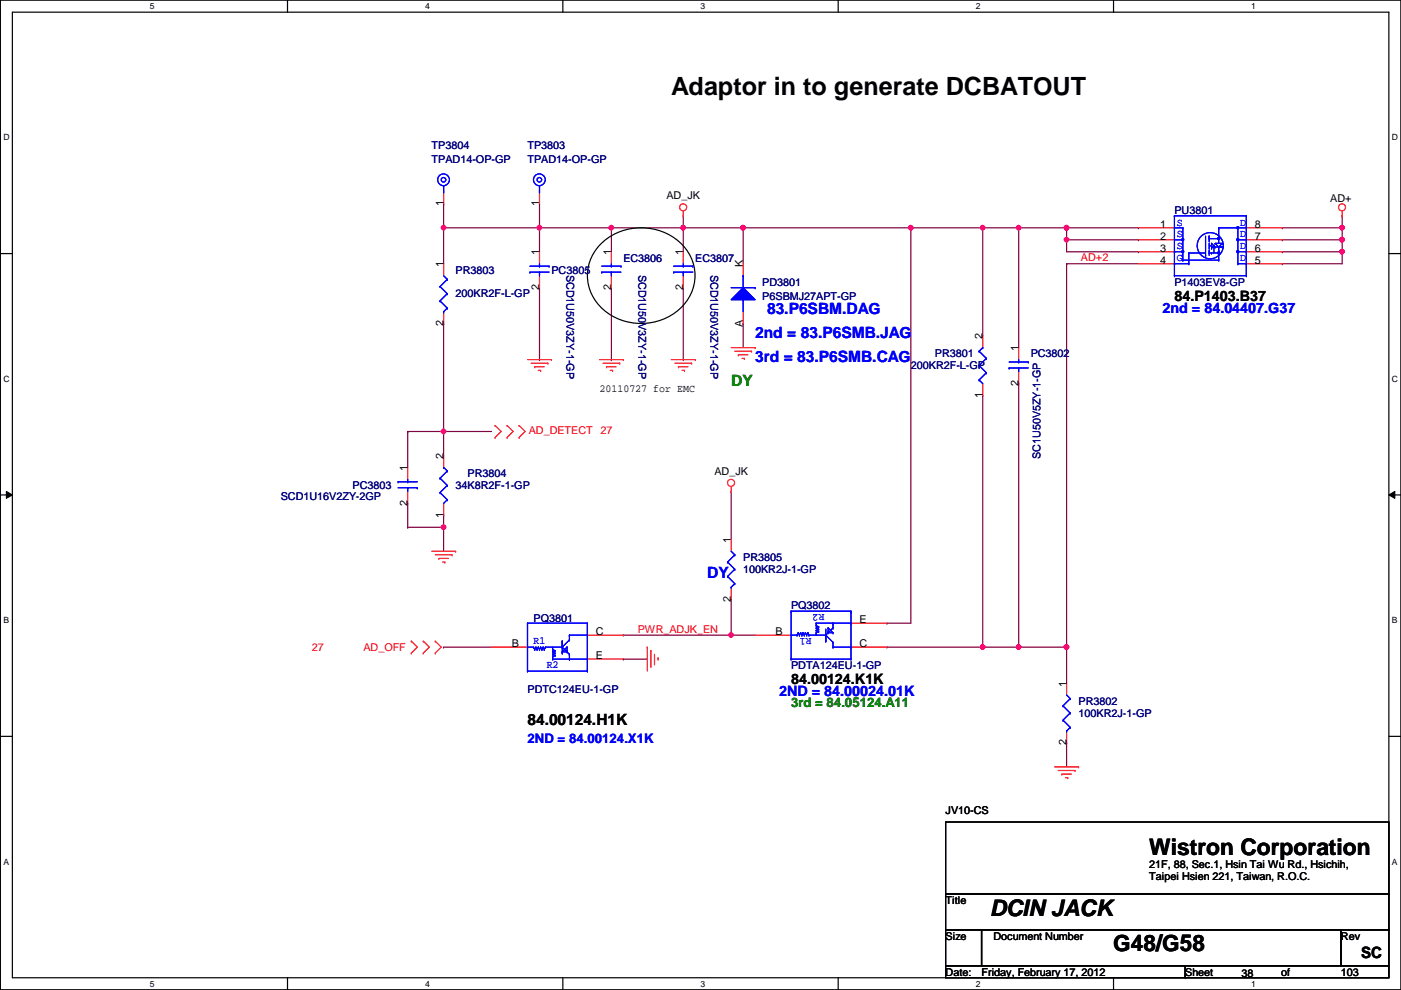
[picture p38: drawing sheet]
<svg xmlns="http://www.w3.org/2000/svg" width="297mm" height="210mm" viewBox="0 0 297 210" stroke-linecap="round" stroke-linejoin="round" font-family="sans-serif">
<defs><g id="words">
<text font-size="5.3" x="142.3" y="20.2">Adaptor in to generate DCBATOUT</text>
<g font-size="4.8">
<text x="243.7" y="181.3">Wistron Corporation</text>
<text x="209.9" y="194.2">DCIN JACK</text>
<text x="236" y="201.6">G48/G58</text>
</g>
<g font-size="3.3" fill="#00f">
<text x="160.1" y="71.7">2nd = 83.P6SMB.JAG</text>
<text x="162.6" y="66.6">83.P6SBM.DAG</text>
<text x="160.1" y="76.8">3rd = 83.P6SMB.CAG</text>
<text x="149.9" y="122.5">DY</text>
</g>
<text font-size="3.3" fill="#008000" x="155" y="81.9">DY</text>
<g font-size="3.3">
<text x="111.8" y="153.8">84.00124.H1K</text>
<text x="288.6" y="203">SC</text>
</g>
<g font-size="3">
<text x="249" y="63.8">84.P1403.B37</text>
<text x="167.7" y="145.1">84.00124.K1K</text>
</g>
<g font-size="3" fill="#00f">
<text x="246.5" y="66.4">2nd = 84.04407.G37</text>
<text x="165.2" y="147.7">2ND = 84.00024.01K</text>
</g>
<text font-size="2.8" fill="#008000" x="167.7" y="150">3rd = 84.05124.A11</text>
<text font-size="2.8" fill="#00f" x="111.8" y="157.6">2ND = 84.00124.X1K</text>
<g font-size="2.3" fill="#000080">
<text x="91.5" y="31.6">TP3804</text>
<text x="91.5" y="34.6">TPAD14-OP-GP</text>
<text x="111.8" y="31.6">TP3803</text>
<text x="111.8" y="34.6">TPAD14-OP-GP</text>
<text x="249" y="45.3">PU3801</text>
<text x="96.6" y="58">PR3803</text>
<text x="116.9" y="58">PC3805</text>
<text x="120.1" y="58.2" transform="rotate(90 120.1 58.2)">SCD1U50V3ZY-1-GP</text>
<text x="132.2" y="55.5">EC3806</text>
<text x="135.4" y="58.2" transform="rotate(90 135.4 58.2)">SCD1U50V3ZY-1-GP</text>
<text x="147.4" y="55.5">EC3807</text>
<text x="150.6" y="58.2" transform="rotate(90 150.6 58.2)">SCD1U50V3ZY-1-GP</text>
<text x="96.6" y="63.1">200KR2F-L-GP</text>
<text x="161.6" y="60.5">PD3801</text>
<text x="161.6" y="63.6">P6SBMJ27APT-GP</text>
<text x="249" y="60.5">P1403EV8-GP</text>
<text x="198.2" y="75.8">PR3801</text>
<text x="218.5" y="75.8">PC3802</text>
<text x="193.1" y="78.3">200KR2F-L-GP</text>
<text x="99.1" y="101.2">PR3804</text>
<text x="220.6" y="97.3" transform="rotate(-90 220.6 97.3)">SC1U50V5ZY-1-GP</text>
<text x="59.5" y="106">SCD1U16V2ZY-2GP</text>
<text x="74.8" y="103.7">PC3803</text>
<text x="96.6" y="103.7">34K8R2F-1-GP</text>
<text x="157.6" y="119">PR3805</text>
<text x="157.6" y="121.5">100KR2J-1-GP</text>
<text x="113.1" y="131.9">PQ3801</text>
<text x="167.7" y="129.1">PQ3802</text>
<text x="167.7" y="141.8">PDTA124EU-1-GP</text>
<text x="111.8" y="146.9">PDTC124EU-1-GP</text>
<text x="228.7" y="149.4">PR3802</text>
<text x="228.7" y="152">100KR2J-1-GP</text>
</g>
<g font-size="2.3">
<text x="94" y="43.7" transform="rotate(-90 94 43.7)">1</text>
<text x="114.3" y="43.7" transform="rotate(-90 114.3 43.7)">1</text>
<text x="141.3" y="42.2">AD_JK</text>
<text x="282" y="42.8">AD+</text>
<text x="246" y="48.3">1</text>
<text x="246" y="50.8">2</text>
<text x="246" y="53.3">3</text>
<text x="266" y="53.3">6</text>
<text x="266" y="50.8">7</text>
<text x="266" y="48.3">8</text>
<text x="94" y="56.7" transform="rotate(-90 94 56.7)">1</text>
<text x="114.3" y="54.1" transform="rotate(-90 114.3 54.1)">1</text>
<text x="129.6" y="54.1" transform="rotate(-90 129.6 54.1)">1</text>
<text x="144.8" y="54.1" transform="rotate(-90 144.8 54.1)">1</text>
<text x="157.5" y="56.7" transform="rotate(-90 157.5 56.7)">K</text>
<text x="246" y="55.9">4</text>
<text x="266" y="55.9">5</text>
<text x="114.3" y="61.5" transform="rotate(-90 114.3 61.5)">2</text>
<text x="129.6" y="61.5" transform="rotate(-90 129.6 61.5)">2</text>
<text x="144.8" y="61.5" transform="rotate(-90 144.8 61.5)">2</text>
<text x="94" y="69.1" transform="rotate(-90 94 69.1)">2</text>
<text x="157.5" y="69.4" transform="rotate(-90 157.5 69.4)">A</text>
<text x="208.3" y="71.9" transform="rotate(-90 208.3 71.9)">2</text>
<text x="215.9" y="74.5" transform="rotate(-90 215.9 74.5)">1</text>
<text x="127.1" y="83.2">20110727 for EMC</text>
<text x="215.9" y="81.8" transform="rotate(-90 215.9 81.8)">2</text>
<text x="208.3" y="84.4" transform="rotate(-90 208.3 84.4)">1</text>
<text x="86.4" y="99.9" transform="rotate(-90 86.4 99.9)">1</text>
<text x="94" y="97.3" transform="rotate(-90 94 97.3)">2</text>
<text x="151.5" y="100.7">AD_JK</text>
<text x="86.4" y="107.2" transform="rotate(-90 86.4 107.2)">2</text>
<text x="94" y="109.8" transform="rotate(-90 94 109.8)">1</text>
<text x="155" y="115.1" transform="rotate(-90 155 115.1)">1</text>
<text x="155" y="127.6" transform="rotate(-90 155 127.6)">2</text>
<text x="108.5" y="137.2">B</text>
<text x="126.3" y="134.6">C</text>
<text x="164.4" y="134.6">B</text>
<text x="182.2" y="132.1">E</text>
<text x="182.2" y="137.2">C</text>
<text x="126.3" y="139.7">E</text>
<text x="226.1" y="145.6" transform="rotate(-90 226.1 145.6)">1</text>
<text x="226.1" y="158" transform="rotate(-90 226.1 158)">2</text>
<text x="200.5" y="172.6">JV10-CS</text>
<text x="243.7" y="184">21F, 88, Sec.1, Hsin Tai Wu Rd., Hsichih,</text>
<text x="200.5" y="191.6">Title</text>
<text x="243.7" y="186.6">Taipei Hsien 221, Taiwan, R.O.C.</text>
<text x="200.5" y="199.2">Size</text>
<text x="210.6" y="199.2">Document Number</text>
<text x="284.3" y="199.2">Rev</text>
<text x="200.5" y="206.8">Date:</text>
<text x="208.1" y="206.8">Friday, February 17, 2012</text>
<text x="251.3" y="206.8">Sheet</text>
<text x="263.2" y="207.1">38</text>
<text x="271.6" y="206.8">of</text>
<text x="284.3" y="206.8">103</text>
</g>
<g font-size="2.3" fill="#00f">
<text x="249.5" y="47.9">S</text>
<text x="263" y="47.9">D</text>
<text x="249.5" y="50.2">S</text>
<text x="249.5" y="52.7">S</text>
<text x="263" y="52.7">D</text>
<text x="263" y="50.2">D</text>
<text x="249.5" y="55.2">G</text>
<text x="263" y="55.2">D</text>
<text x="174.8" y="130.2" transform="rotate(180 174.8 130.2)">R2</text>
<text x="113.1" y="136.5">R1</text>
<text x="172" y="135.3" transform="rotate(180 172 135.3)">R1</text>
<text x="115.9" y="141.6">R2</text>
</g>
<g font-size="2.3" fill="#f00">
<text x="229.2" y="55.4">AD+2</text>
<text x="112.1" y="92">AD_DETECT</text>
<text x="127.3" y="92">27</text>
<text x="135.2" y="134.2">PWR_ADJK_EN</text>
<text x="66.1" y="138">27</text>
<text x="77" y="138">AD_OFF</text>
</g>
<g font-size="1.8">
<text x="31.8" y="1.9">5</text>
<text x="90.1" y="1.9">4</text>
<text x="148.5" y="1.9">3</text>
<text x="206.9" y="1.9">2</text>
<text x="265.3" y="1.9">1</text>
<text x=".7" y="29.8">D</text>
<text x="295.1" y="29.8">D</text>
<text x=".7" y="80.9">C</text>
<text x="295.1" y="80.9">C</text>
<text x=".7" y="132.1">B</text>
<text x="295.1" y="132.1">B</text>
<text x=".7" y="183.3">A</text>
<text x="295.1" y="183.3">A</text>
<text x="31.8" y="209.2">5</text>
<text x="90.1" y="209.2">4</text>
<text x="148.5" y="209.2">3</text>
<text x="206.9" y="209.2">2</text>
<text x="265.3" y="209.2">1</text>
</g>
</g></defs>
<path d="M.1 0h296.9v209.8h-296.9zM2.6 2.6h291.9v204.7h-291.9z" fill="none" stroke="#000" stroke-width=".25"/>
<g fill="#fff">
<path d="M31.8 .3h1v2h-1z"/>
<path d="M31.8 207.6h1v1.9h-1z"/>
</g>
<path d="M61 0v2.6M61 207.3v2.5" fill="none" stroke="#000" stroke-width=".25"/>
<g fill="#fff">
<path d="M90.1 .3h1v2h-1z"/>
<path d="M90.1 207.6h1v1.9h-1z"/>
</g>
<path d="M119.3 0v2.6M119.3 207.3v2.5" fill="none" stroke="#000" stroke-width=".25"/>
<g fill="#fff">
<path d="M148.5 .3h1v2h-1z"/>
<path d="M148.5 207.6h1v1.9h-1z"/>
</g>
<path d="M177.7 0v2.6M177.7 207.3v2.5" fill="none" stroke="#000" stroke-width=".25"/>
<g fill="#fff">
<path d="M206.9 .3h1v2h-1z"/>
<path d="M206.9 207.6h1v1.9h-1z"/>
</g>
<path d="M236.1 0v2.6M236.1 207.3v2.5" fill="none" stroke="#000" stroke-width=".25"/>
<g fill="#fff">
<path d="M265.3 .3h.9v2h-.9z"/>
<path d="M265.3 207.6h.9v1.9h-.9z"/>
<path d="M.7 28.2h1.3v1.9h-1.3z"/>
<path d="M295.1 28.2h1.3v1.9h-1.3z"/>
<path d="M.7 79.3h1.3v2h-1.3z"/>
<path d="M295.1 79.3h1.3v2h-1.3z"/>
</g>
<path d="M.1 53.8h2.5M294.5 53.8h2.5" fill="none" stroke="#000" stroke-width=".25"/>
<g fill="#fff">
<path d="M.7 130.5h1.2v2h-1.2z"/>
<path d="M295.1 130.5h1.2v2h-1.2z"/>
</g>
<path d="M.1 104.9h2.5M294.5 104.9h2.5" fill="none" stroke="#000" stroke-width=".25"/>
<path d="M1.4 104.2l1.2 .7-1.2 .8zM294.5 104.9l1.2-.7v1.5z" fill="#000"/>
<path d="M1.4 104.2l1.2 .7-1.2 .8zM294.5 104.9l1.2-.7v1.5z" fill="none" stroke="#000" stroke-width=".21"/>
<g fill="#fff">
<path d="M.7 181.7h1.2v2h-1.2z"/>
<path d="M295.1 181.7h1.2v2h-1.2z"/>
</g>
<path d="M.1 156.1h2.5M294.5 156.1h2.5" fill="none" stroke="#000" stroke-width=".25"/>
<g fill="none" stroke="#800040" stroke-width=".25">
<path d="M144.9 48.3h.1M144.9 45.8v2.5M86.4 91.5h.1M86.4 91.5h7.7M94.1 91.5h.1M94.1 91.5v5.1M94.1 111.8h.1M94.1 111.8v5.1M132.2 134.7h.1M155 127h.1M155 127v7.7h-22.8M188 132.1h.1"/>
<path d="M188 132.1h5.1"/>
</g>
<circle cx="94" cy="111.8" r=".49" fill="#f0f"/>
<circle cx="94" cy="111.8" r=".49" fill="none" stroke="#f0f" stroke-width=".25"/>
<path d="M94.1 68.6h.1M94.1 68.6v22.9" fill="none" stroke="#800040" stroke-width=".25"/>
<circle cx="94" cy="91.5" r=".49" fill="#f0f"/>
<circle cx="94" cy="91.5" r=".49" fill="none" stroke="#f0f" stroke-width=".25"/>
<path d="M94.1 48.3h.1M94.1 48.3v7.6M86.4 91.5h.1M86.4 91.5v7.6M86.4 106.7h.1M86.4 111.8h.1M86.4 106.7v5.1M94.1 109.3h.1M94.1 109.3v2.5h-7.7" fill="none" stroke="#800040" stroke-width=".25"/>
<circle cx="94" cy="48.3" r=".49" fill="#f0f"/>
<circle cx="94" cy="48.3" r=".49" fill="none" stroke="#f0f" stroke-width=".25"/>
<g fill="none" stroke="#800040" stroke-width=".25">
<path d="M94.1 48.3h.1M94.1 48.3h20.3M114.4 48.3h.1M114.4 48.3v5.1M144.9 48.3h.1M144.9 48.3h12.7M193.1 48.3h.1M193.1 48.3h22.9M208.4 48.3h.1M155 104.2h.1M155 104.2v10.1M94.1 137.2h.1"/>
<path d="M94.1 137.2h10.1"/>
</g>
<circle cx="157.5" cy="48.3" r=".49" fill="#f0f"/>
<circle cx="157.5" cy="48.3" r=".49" fill="none" stroke="#f0f" stroke-width=".25"/>
<circle cx="144.8" cy="48.3" r=".49" fill="#f0f"/>
<circle cx="144.8" cy="48.3" r=".49" fill="none" stroke="#f0f" stroke-width=".25"/>
<path d="M157.6 48.3h.1M157.6 48.3v7.6M284.6 48.3h.1M284.6 48.3v2.5" fill="none" stroke="#800040" stroke-width=".25"/>
<circle cx="284.5" cy="50.8" r=".49" fill="#f0f"/>
<circle cx="284.5" cy="50.8" r=".49" fill="none" stroke="#f0f" stroke-width=".25"/>
<path d="M226.1 50.8h.1M226.1 50.8v2.6h15.3M226.1 50.8h15.3M241.4 53.4h.1M241.4 50.8h.1" fill="none" stroke="#800040" stroke-width=".25"/>
<circle cx="226.1" cy="50.8" r=".49" fill="#f0f"/>
<circle cx="226.1" cy="50.8" r=".49" fill="none" stroke="#f0f" stroke-width=".25"/>
<path d="M216 48.3h.1M216 48.3h10.1" fill="none" stroke="#800040" stroke-width=".25"/>
<circle cx="226.1" cy="48.3" r=".49" fill="#f0f"/>
<circle cx="226.1" cy="48.3" r=".49" fill="none" stroke="#f0f" stroke-width=".25"/>
<path d="M216 48.3h.1M216 48.3v25.4" fill="none" stroke="#800040" stroke-width=".25"/>
<circle cx="216" cy="48.3" r=".49" fill="#f0f"/>
<circle cx="216" cy="48.3" r=".49" fill="none" stroke="#f0f" stroke-width=".25"/>
<path d="M226.1 137.2h.1M226.1 137.2v7.6" fill="none" stroke="#800040" stroke-width=".25"/>
<circle cx="226.1" cy="137.2" r=".49" fill="#f0f"/>
<circle cx="226.1" cy="137.2" r=".49" fill="none" stroke="#f0f" stroke-width=".25"/>
<path d="M271.9 48.3h.1M271.9 48.3h12.7" fill="none" stroke="#800040" stroke-width=".25"/>
<circle cx="284.5" cy="48.3" r=".49" fill="#f0f"/>
<circle cx="284.5" cy="48.3" r=".49" fill="none" stroke="#f0f" stroke-width=".25"/>
<path d="M271.9 50.8h.1M271.9 55.9h.1M271.9 50.8h12.7M271.9 55.9h12.7M216 137.2h.1M216 137.2h10.1" fill="none" stroke="#800040" stroke-width=".25"/>
<circle cx="226.1" cy="137.2" r=".49" fill="#f0f"/>
<circle cx="226.1" cy="137.2" r=".49" fill="none" stroke="#f0f" stroke-width=".25"/>
<circle cx="216" cy="137.2" r=".49" fill="#f0f"/>
<circle cx="216" cy="137.2" r=".49" fill="none" stroke="#f0f" stroke-width=".25"/>
<path d="M208.4 48.3h.1M208.4 48.3v22.9M216 81.3h.1M216 81.3v55.9M188 137.2h.1M188 137.2h20.4" fill="none" stroke="#800040" stroke-width=".25"/>
<circle cx="208.3" cy="48.3" r=".49" fill="#f0f"/>
<circle cx="208.3" cy="48.3" r=".49" fill="none" stroke="#f0f" stroke-width=".25"/>
<path d="M271.9 53.4h.1M271.9 53.4h12.7M284.6 53.4h.1M284.6 53.4v2.5M226.1 157.5h.1M226.1 157.5v5.1" fill="none" stroke="#800040" stroke-width=".25"/>
<circle cx="284.5" cy="53.4" r=".49" fill="#f0f"/>
<circle cx="284.5" cy="53.4" r=".49" fill="none" stroke="#f0f" stroke-width=".25"/>
<path d="M193.1 48.3h.1M193.1 48.3v83.8" fill="none" stroke="#800040" stroke-width=".25"/>
<circle cx="193.1" cy="48.3" r=".49" fill="#f0f"/>
<circle cx="193.1" cy="48.3" r=".49" fill="none" stroke="#f0f" stroke-width=".25"/>
<path d="M284.6 50.8h.1M284.6 50.8v2.6" fill="none" stroke="#800040" stroke-width=".25"/>
<circle cx="284.5" cy="50.8" r=".49" fill="#f0f"/>
<circle cx="284.5" cy="50.8" r=".49" fill="none" stroke="#f0f" stroke-width=".25"/>
<path d="M129.6 48.3h.1M129.6 48.3h15.3" fill="none" stroke="#800040" stroke-width=".25"/>
<circle cx="129.6" cy="48.3" r=".49" fill="#f0f"/>
<circle cx="129.6" cy="48.3" r=".49" fill="none" stroke="#f0f" stroke-width=".25"/>
<path d="M226.1 55.9h.1M226.1 48.3h.1M226.1 48.3v2.5M226.1 55.9v81.3M226.1 48.3h15.3M241.4 48.3h.1M284.6 45.8h.1M284.6 45.8v2.5" fill="none" stroke="#800040" stroke-width=".25"/>
<circle cx="226.1" cy="48.3" r=".49" fill="#f0f"/>
<circle cx="226.1" cy="48.3" r=".49" fill="none" stroke="#f0f" stroke-width=".25"/>
<path d="M155 134.7h.1M155 134.7h5.1" fill="none" stroke="#800040" stroke-width=".25"/>
<circle cx="155" cy="134.6" r=".49" fill="#f0f"/>
<circle cx="155" cy="134.6" r=".49" fill="none" stroke="#f0f" stroke-width=".25"/>
<path d="M208.4 137.2h.1M208.4 137.2h7.6" fill="none" stroke="#800040" stroke-width=".25"/>
<circle cx="208.3" cy="137.2" r=".49" fill="#f0f"/>
<circle cx="208.3" cy="137.2" r=".49" fill="none" stroke="#f0f" stroke-width=".25"/>
<path d="M157.6 48.3h.1M157.6 48.3h35.5M94.1 91.5h.1M94.1 91.5h10.1M208.4 83.9h.1M208.4 83.9v53.3" fill="none" stroke="#800040" stroke-width=".25"/>
<circle cx="157.5" cy="48.3" r=".49" fill="#f0f"/>
<circle cx="157.5" cy="48.3" r=".49" fill="none" stroke="#f0f" stroke-width=".25"/>
<g fill="none" stroke="#800040" stroke-width=".25">
<path d="M94.1 43.2h.1M94.1 43.2v5.1M114.4 43.2h.1M114.4 48.3h.1M114.4 43.2v5.1M114.4 48.3h15.2M129.6 48.3h.1M129.6 48.3v5.1M226.1 55.9h.1M226.1 55.9h15.3M114.4 76.2h.1M114.4 61v15.2"/>
<path d="M129.6 76.2h.1M129.6 61v15.2M157.6 68.6h.1M157.6 68.6v5.1M132.2 139.7h.1M132.2 139.7h5"/>
</g>
<circle cx="114.4" cy="48.3" r=".49" fill="#f0f"/>
<circle cx="114.4" cy="48.3" r=".49" fill="none" stroke="#f0f" stroke-width=".25"/>
<path d="M144.9 48.3h.1M144.9 48.3v5.1M144.9 76.2h.1M144.9 61v15.2" fill="none" stroke="#800040" stroke-width=".25"/>
<g fill="none" stroke="#f00" stroke-width=".25">
<path d="M94.1 55.9v2.6M144.9 45.8h.1M144.9 44.7v1.1M144.9 53.4v2.5M144.9 58.5v2.5M157.6 55.9v2.6M284.6 45.8h.1M284.6 44.7v1.1M94.1 66.1v2.5M111.8 76.2h5.1M112.6 77h3.6M113.4 77.8h.1"/>
<path d="M113.4 77.8h2M114.1 78.5h.5M114.6 78.5h.1M116.2 77h.1M116.9 76.2h.1M127.1 76.2h5.1M127.8 77h3.6M128.6 77.8h.1M128.6 77.8h2M129.4 78.5h.5M129.9 78.5h.1M131.4 77h.1"/>
<path d="M132.2 76.2h.1M142.3 76.2h5.1M143.1 77h3.5M143.8 77.8h.1M143.8 77.8h2.1M144.6 78.5h.5M145.1 78.5h.1M146.6 77h.1M147.4 76.2h.1M155 73.7h5.1M155.8 74.5h3.5M156.5 75.2h.1"/>
<path d="M156.5 75.2h2.1M157.3 76h.5M157.6 66.1v2.5M157.8 76h.1M159.3 74.5h.1M160.1 73.7h.1M208.4 71.2v2.5M86.4 99.1v2.5M94.1 96.6v2.5M105 92.8h.1M105 90.2h.1M105 90.2l1.3 1.3-1.3 1.3"/>
<path d="M107.5 90.2h.1M107.5 92.8h.1M107.5 90.2l1.3 1.3-1.3 1.3M110.1 92.8h.1M110.1 90.2h.1M110.1 90.2l1.2 1.3-1.2 1.3M208.4 81.3v2.6M86.4 104.2v2.5M91.5 116.9h5.1M92.3 117.6h3.5M93 118.4h.1M93 118.4h2.1"/>
<path d="M93.8 119.2h.5M94.1 106.7v2.6M94.3 119.2h.1M95.8 117.6h.1M96.6 116.9h.1M155 104.2h.1M155 103.2v1M155 114.3v2.6M87.2 138.5h.1M87.2 135.9h.1M87.2 135.9l1.3 1.3-1.3 1.3M89.7 135.9h.1"/>
<path d="M89.7 138.5h.1M89.7 135.9l1.3 1.3-1.3 1.3M92.3 138.5h.1M92.3 135.9h.1M92.3 135.9l1.3 1.3-1.3 1.3M137.2 137.2h.1M137.2 137.2v5.1M138 138h.1M138 138v3.5M138.8 138.7v2.1M139.5 139.5h.1M139.5 139.5v.5"/>
<path d="M155 124.5v2.5M138.8 140.8h.1M223.6 162.6h5.1M224.4 163.4h3.5M225.1 164.1h.1M225.1 164.1h2.1M225.9 164.9h.5M226.4 164.9h.1M227.9 163.4h.1M228.7 162.6h.1"/>
<circle cx="144.8" cy="44" r=".75"/>
<circle cx="284.5" cy="44" r=".75"/>
<circle cx="155" cy="102.4" r=".75"/>
</g>
<path d="M127.4 51.7a12.2 12.2 0 0 1 18.6 2 9.6 9.6 0 0 1-4.7 13.7 11.9 11.9 0 0 1-16-5.3 9.3 9.3 0 0 1 2.1-10.4zM200.5 174.3h94v15.2h-94zM200.5 189.5h94v7.6h-94zM200.5 197.1h7.6v7.7h-7.6zM208.1 197.1h76.2v7.7h-76.2zM284.3 197.1h10.2v7.7h-10.2zM200.5 204.8h50.8v2.5h-50.8zM251.3 204.8h43.2v2.5h-43.2z" fill="none" stroke="#000" stroke-width=".25"/>
<g fill="none" stroke="#00f" stroke-width=".25">
<path d="M94.1 58.5l.7 .7M94.8 59.2h.1M94.8 59.2l-1.5 1.5M142.8 57.7h.1M142.8 56.4h4.1M142.8 57.7h4.1M144.9 56.4h.1M144.9 57.7h.1M144.9 55.9v.5M144.9 57.7v.8M146.9 56.4h.1M93.3 60.7h.1"/>
<path d="M93.3 63.8h.1M93.3 60.7l1.5 1.6M93.3 63.8l1.5 1.5M94.1 66.1h.1M94.8 62.3h.1M94.8 65.3h.1M94.8 62.3l-1.5 1.5M94.8 65.3l-.7 .8M207.6 77.5h.1M207.6 74.5h.1M207.6 77.5l1.5 1.5M207.6 74.5l1.5 1.5"/>
<path d="M208.4 73.7h.1M208.4 73.7l-.8 .8M209.1 79h.1M209.1 76h.1M209.1 79l-1.5 1.6M209.1 76l-1.5 1.5M94.1 99.1h.1M94.1 99.1l.7 .8M94.8 99.9h.1M94.8 99.9l-1.5 1.5M207.6 80.6h.1M207.6 80.6l.8 .7"/>
<path d="M84.4 102.2h.1M84.4 102.2h4.1M84.4 103.4h4.1M86.4 102.2h.1M86.4 103.4h.1M86.4 101.6v.6M86.4 103.4v.8M88.5 103.4h.1M93.3 104.4h.1M93.3 101.4h.1M93.3 104.4l1.5 1.6M93.3 101.4l1.5 1.5"/>
<path d="M94.8 106h.1M94.8 102.9h.1M94.8 106l-.7 .7M94.8 102.9l-1.5 1.5M154.3 119.2h.1M154.3 119.2l1.5 1.5M155 116.9l.8 .7M155.8 117.6h.1M155.8 117.6l-1.5 1.6M154.3 122.2h.1M154.3 122.2l1.5 1.5M155 124.5h.1"/>
<path d="M155.8 120.7h.1M155.8 123.7h.1M155.8 120.7l-1.5 1.5M155.8 123.7l-.8 .8"/>
</g>
<path d="M157.6 61l2.5 2.5h-5.1z" fill="#00f"/>
<path d="M157.6 58.5h.1M157.6 58.5v2.5M155 61h5.1M157.6 61l2.5 2.5h-5.1zM157.6 63.5h.1M157.6 63.5v2.6M160.1 61h.1" fill="none" stroke="#00f" stroke-width=".25"/>
<path d="M157.6 61l2.5 2.5h-5.1z" fill="#00f"/>
<g fill="none" stroke="#00f" stroke-width=".25">
<path d="M94.1 39.4v1.3M94.1 40.7h.1M112.3 57.7h.1M112.3 56.4h4.1M112.3 57.7h4.1M114.4 56.4h.1M114.4 57.7h.1M114.4 55.9v.5M114.4 57.7v.8M116.4 56.4h.1M127.6 57.7h.1M127.6 56.4h4.1"/>
<path d="M127.6 57.7h4.1M129.6 56.4h.1M129.6 57.7h.1M129.6 55.9v.5M129.6 57.7v.8M131.7 56.4h.1M157.6 58.5h.1M157.6 58.5v2.5M249 48.3h.1M249 55.9h.1M249 53.4h.1M249 48.3h1.8"/>
<path d="M249 55.9h3M249 53.4h1.8M249 50.8h1.8M250.8 55.2h.1M250.8 48.3h.1M250.8 50.8h.1M250.8 55.2h7.6M250.8 48.3v6.9M252 53.6h.1M252 55.9h.1M252 53.6h3.6M252 53.6v2.3"/>
<path d="M255.6 54.1h.1M255.6 50.1v4M256.4 53.6h.1M256.4 53.1h.1M256.4 50.6h.1M256.4 50.1h.1M256.4 51.1h.1M256.4 53.6h2M256.4 50.1v1M256.4 53.1v1M256.4 52.1h.5M256.4 50.6h2"/>
<path d="M256.9 53.6h.1M256.9 52.6h.1M256.9 51.9h.1M256.9 51.6h.1M256.9 52.1h.1M256.9 51.6v1M256.9 51.6l.5 .5M257.4 52.1h.1M257.4 52.1l-.5 .5M257.6 52.4h.1M257.6 51.6h.1M257.6 52.4h1.6"/>
<path d="M257.6 51.6h1.6M257.6 51.6l.8 .8M258.4 52.4h.1M258.4 53.1h.1M258.4 53.6h.1M258.4 55.2h.1M258.4 48.3h.1M258.4 48.3v3.3M258.4 52.4v2.8M258.4 48.3h5.8M259.2 52.4h.1M259.2 51.6h.1"/>
<path d="M259.2 51.6l-.8 .8M262.5 55.9h.1M262.5 48.3v7.6M262.5 55.9h1.7M264.2 55.9h.1M155 61h5.1M157.6 61l2.5 2.5h-5.1zM157.6 63.5h.1M157.6 63.5v2.6M160.1 61h.1M213.9 78h.1M213.9 76.8h4.1"/>
<path d="M213.9 78h4.1M216 76.8h.1M216 78h.1M216 76.2v.6M216 78v.8M218 76.8h.1M111.8 132.1h.1M111.8 132.1h12.7M111.8 137.2h1.3M111.8 132.1v10.2M113.1 137.2h.1M113.1 137.2l.3 .5"/>
<path d="M113.4 137.7h.1M113.6 137.2h.1M113.6 137.2l-.2 .5M113.6 137.2l.3 .5M113.9 137.7h.1M114.1 137.2h.1M114.1 137.2l-.2 .5M114.1 137.2l.3 .5M114.4 137.7h.1M114.6 137.2h.1M114.6 137.2l-.2 .5M114.6 137.2l.3 .5"/>
<path d="M114.9 137.7h.1M115.1 137.2h.1M115.1 137.2l-.2 .5M115.1 137.2l.3 .5M115.4 137.7h.1M115.7 137.2h.1M115.7 137.2h3.5M115.7 137.2l-.3 .5M117.2 137.7h.1M117.2 138.2h.1M117.2 138.7h.1M117.2 139.2h.1"/>
<path d="M117.2 139.7h.1M117.2 139.7h7.3M117.2 137.2v.5M117.2 139.2v.5M117.2 137.7l.5 .3M117.2 138.2l.5 .3M117.2 138.7l.5 .3M117.7 138h.1M117.7 138.5h.1M117.7 139h.1M117.7 138l-.5 .2M117.7 138.5l-.5 .2"/>
<path d="M117.7 139l-.5 .2M119.2 137.2h.1M119.2 135.9h.1M119.2 138.5h.1M119.2 138.2h.1M119.2 135.9v2.6M119.2 137.2l1.5 1.5M119.2 138.2h1M120.2 137.2h.1M120.2 138h.1M120.2 138.2h.1M120.2 137.2l-1 1"/>
<path d="M120.2 137.2v1M120.7 138.7h.1M120.7 139.7h.1M120.7 135.7h.1M120.7 134.7h.1M120.7 134.7h3.8M120.7 134.7v1M120.7 138.7v1M120.7 135.7l-1.5 1.5M124.5 139.7h.1M124.5 134.7h.1M124.5 132.1h.1"/>
<path d="M124.5 132.1v10.2M167.7 129.6h.1M167.7 139.7h.1M167.7 134.7h1.3M167.7 129.6h12.7M167.7 129.6v10.1M167.7 139.7h12.7M169 134.7h.1M169.2 134.2h.1M169.2 134.2l-.2 .5M169.2 134.2l.3 .5M169.5 134.7h.1"/>
<path d="M169.8 134.2h.1M169.8 134.2l-.3 .5M169.8 134.2l.2 .5M170 134.7h.1M170.3 134.2h.1M170.3 134.2l-.3 .5M170.3 134.2l.2 .5M170.5 134.7h.1M170.8 134.2h.1M170.8 134.2l-.3 .5M170.8 134.2l.2 .5M171 134.7h.1"/>
<path d="M171.3 134.2h.1M171.3 134.2l-.3 .5M171.3 134.2l.2 .5M171.5 134.7h.1M171.5 134.7h3.6M173.1 134.2h.1M173.1 133.6h.1M173.1 133.1h.1M173.1 132.6h.1M173.1 132.1h.1M173.1 132.1h7.3M173.1 132.1v.5"/>
<path d="M173.1 134.2v.5M173.1 133.6l.5 .3M173.1 133.1l.5 .3M173.1 132.6l.5 .3M173.6 133.9h.1M173.6 133.4h.1M173.6 132.9h.1M173.6 133.9l-.5 .3M173.6 133.4l-.5 .2M173.6 132.9l-.5 .2M175.1 134.7h.1M175.1 135.9h.1"/>
<path d="M175.1 133.4v2.5M175.1 134.7l1.5 1.5M175.6 133.1h.1M175.6 133.9h.1M175.6 134.2h.1M175.6 134.2h1M175.6 133.1l1 1.1M175.6 133.1v1.1M176.6 133.1h.1M176.6 132.1h.1M176.6 136.2h.1M176.6 137.2h.1"/>
<path d="M176.6 134.2h.1M176.6 133.1l-1.5 1.6M176.6 132.1v1M176.6 136.2v1M176.6 137.2h3.8M180.4 132.1h.1M180.4 137.2h.1M180.4 129.8h.1M180.4 129.6h.1M180.4 139.7h.1M180.4 129.6v10.1M111.8 142.3h.1"/>
<path d="M111.8 142.3h12.7M124.5 142h.1M124.5 142.3h.1"/>
<circle cx="94" cy="38.1" r=".49"/>
<circle cx="94" cy="38.1" r="1.25"/>
<circle cx="256.6" cy="52.1" r="2.77"/>
</g>
<g fill="none" stroke="#f00" stroke-width=".25">
<path d="M94.1 40.7v2.5M114.4 53.4v2.5M114.4 58.5v2.5M129.6 53.4v2.5M129.6 58.5v2.5M241.4 48.3h7.6M241.4 50.8h7.6M241.4 53.4h7.6M241.4 55.9h7.6M264.2 48.3h7.7M264.2 50.8h7.7M264.2 53.4h7.7"/>
<path d="M264.2 55.9h7.7M216 73.7v2.5M216 78.8v2.5M104.2 137.2h7.6M124.5 134.7h7.7M124.5 139.7h7.7M160.1 134.7h7.6M180.4 132.1h7.6M180.4 137.2h7.6"/>
</g>
<path d="M250.6 50.6h.3v.4h-.3z" fill-rule="evenodd" fill="#00f"/>
<path d="M250.6 50.6h.3v.4h-.3z" fill="none" stroke="#00f" stroke-width=".25"/>
<path d="M250.6 53.2h.3v.3h-.3z" fill-rule="evenodd" fill="#00f"/>
<path d="M250.6 53.2h.3v.3h-.3z" fill="none" stroke="#00f" stroke-width=".25"/>
<path d="M262.3 53.2h.3v.3h-.3z" fill-rule="evenodd" fill="#00f"/>
<path d="M262.3 53.2h.3v.3h-.3z" fill="none" stroke="#00f" stroke-width=".25"/>
<path d="M262.3 50.6h.3v.4h-.3z" fill-rule="evenodd" fill="#00f"/>
<g fill="none" stroke="#00f" stroke-width=".25">
<path d="M249 58.5h.1M249 45.8h.1M249 45.8h15.2M249 58.5h15.2M249 45.8v12.7M256.4 52.6h.1M256.4 51.6v1M257.4 52.1h.1M257.4 52.1v1.5M262.3 50.6h.3v.4h-.3zM262.5 53.4h.1M262.5 50.8h1.7"/>
<path d="M262.5 53.4h1.7M264.2 50.8h.1M264.2 45.8h.1M264.2 58.5h.1M264.2 45.8v12.7"/>
</g>
<path d="M262.3 48.1h.3v.3h-.3z" fill-rule="evenodd" fill="#00f"/>
<path d="M262.3 48.1h.3v.3h-.3z" fill="none" stroke="#00f" stroke-width=".25"/>
<path d="M258.2 50.4h.3v.3h-.3z" fill-rule="evenodd" fill="#00f"/>
<path d="M258.2 50.4h.3v.3h-.3z" fill="none" stroke="#00f" stroke-width=".25"/>
<path d="M258.2 53.4h.3v.4h-.3z" fill-rule="evenodd" fill="#00f"/>
<g fill="none" stroke="#00f" stroke-width=".25">
<path d="M249 48.3h.1M249 55.9h.1M249 53.4h.1M249 48.3h1.8M249 55.9h3M249 53.4h1.8M249 50.8h1.8M250.8 55.2h.1M250.8 48.3h.1M250.8 50.8h.1M250.8 55.2h7.6M250.8 48.3v6.9"/>
<path d="M252 53.6h.1M252 55.9h.1M252 53.6h3.6M252 53.6v2.3M255.6 54.1h.1M255.6 50.1v4M256.4 53.6h.1M256.4 53.1h.1M256.4 50.6h.1M256.4 50.1h.1M256.4 51.1h.1M256.4 53.6h2"/>
<path d="M256.4 50.1v1M256.4 53.1v1M256.4 52.1h.5M256.4 50.6h2M256.9 53.6h.1M256.9 52.6h.1M256.9 51.9h.1M256.9 51.6h.1M256.9 52.1h.1M256.9 51.6v1M256.9 51.6l.5 .5M257.4 52.1h.1"/>
<path d="M257.4 52.1l-.5 .5M257.6 52.4h.1M257.6 51.6h.1M257.6 52.4h1.6M257.6 51.6h1.6M257.6 51.6l.8 .8M258.2 53.4h.3v.4h-.3zM258.4 52.4h.1M258.4 53.1h.1M258.4 53.6h.1M258.4 55.2h.1M258.4 48.3h.1"/>
<path d="M258.4 48.3v3.3M258.4 52.4v2.8M258.4 48.3h5.8M259.2 52.4h.1M259.2 51.6h.1M259.2 51.6l-.8 .8M262.5 55.9h.1M262.5 48.3v7.6M262.5 55.9h1.7M264.2 55.9h.1"/>
<circle cx="256.6" cy="52.1" r="2.77"/>
</g>
<path d="M250.6 50.6h.3v.4h-.3z" fill-rule="evenodd" fill="#00f"/>
<path d="M250.6 50.6h.3v.4h-.3z" fill="none" stroke="#00f" stroke-width=".25"/>
<path d="M250.6 53.2h.3v.3h-.3z" fill-rule="evenodd" fill="#00f"/>
<path d="M250.6 53.2h.3v.3h-.3z" fill="none" stroke="#00f" stroke-width=".25"/>
<path d="M262.3 53.2h.3v.3h-.3z" fill-rule="evenodd" fill="#00f"/>
<path d="M262.3 53.2h.3v.3h-.3z" fill="none" stroke="#00f" stroke-width=".25"/>
<path d="M262.3 50.6h.3v.4h-.3z" fill-rule="evenodd" fill="#00f"/>
<g fill="none" stroke="#00f" stroke-width=".25">
<path d="M249 58.5h.1M249 45.8h.1M249 45.8h15.2M249 58.5h15.2M249 45.8v12.7M256.4 52.6h.1M256.4 51.6v1M257.4 52.1h.1M257.4 52.1v1.5M262.3 50.6h.3v.4h-.3zM262.5 53.4h.1M262.5 50.8h1.7"/>
<path d="M262.5 53.4h1.7M264.2 50.8h.1M264.2 45.8h.1M264.2 58.5h.1M264.2 45.8v12.7"/>
</g>
<path d="M262.3 48.1h.3v.3h-.3z" fill-rule="evenodd" fill="#00f"/>
<path d="M262.3 48.1h.3v.3h-.3z" fill="none" stroke="#00f" stroke-width=".25"/>
<path d="M258.2 50.4h.3v.3h-.3z" fill-rule="evenodd" fill="#00f"/>
<path d="M258.2 50.4h.3v.3h-.3z" fill="none" stroke="#00f" stroke-width=".25"/>
<path d="M258.2 53.4h.3v.4h-.3z" fill-rule="evenodd" fill="#00f"/>
<g fill="none" stroke="#00f" stroke-width=".25">
<path d="M114.4 39.4v1.3M114.4 40.7h.1M258.2 53.4h.3v.4h-.3zM225.4 149.6h.1M225.4 152.7h.1M225.4 149.6l1.5 1.6M225.4 152.7l1.5 1.5M226.1 155h.1M226.1 147.4l.8 .7M226.9 148.1h.1M226.9 151.2h.1M226.9 154.2h.1"/>
<path d="M226.9 148.1l-1.5 1.5M226.9 151.2l-1.5 1.5M226.9 154.2l-.8 .8"/>
<circle cx="114.4" cy="38.1" r=".49"/>
<circle cx="114.4" cy="38.1" r="1.25"/>
</g>
<path d="M114.4 40.7v2.5M226.1 144.8v2.6M226.1 155v2.5" fill="none" stroke="#f00" stroke-width=".25"/>
<circle cx="94" cy="111.8" r=".49" fill="#f0f"/>
<circle cx="94" cy="111.8" r=".49" fill="none" stroke="#f0f" stroke-width=".25"/>
<circle cx="94" cy="91.5" r=".49" fill="#f0f"/>
<circle cx="94" cy="91.5" r=".49" fill="none" stroke="#f0f" stroke-width=".25"/>
<circle cx="94" cy="48.3" r=".49" fill="#f0f"/>
<circle cx="94" cy="48.3" r=".49" fill="none" stroke="#f0f" stroke-width=".25"/>
<circle cx="157.5" cy="48.3" r=".49" fill="#f0f"/>
<circle cx="157.5" cy="48.3" r=".49" fill="none" stroke="#f0f" stroke-width=".25"/>
<circle cx="144.8" cy="48.3" r=".49" fill="#f0f"/>
<circle cx="144.8" cy="48.3" r=".49" fill="none" stroke="#f0f" stroke-width=".25"/>
<circle cx="284.5" cy="50.8" r=".49" fill="#f0f"/>
<circle cx="284.5" cy="50.8" r=".49" fill="none" stroke="#f0f" stroke-width=".25"/>
<circle cx="226.1" cy="50.8" r=".49" fill="#f0f"/>
<circle cx="226.1" cy="50.8" r=".49" fill="none" stroke="#f0f" stroke-width=".25"/>
<circle cx="226.1" cy="48.3" r=".49" fill="#f0f"/>
<circle cx="226.1" cy="48.3" r=".49" fill="none" stroke="#f0f" stroke-width=".25"/>
<circle cx="216" cy="48.3" r=".49" fill="#f0f"/>
<circle cx="216" cy="48.3" r=".49" fill="none" stroke="#f0f" stroke-width=".25"/>
<circle cx="226.1" cy="137.2" r=".49" fill="#f0f"/>
<circle cx="226.1" cy="137.2" r=".49" fill="none" stroke="#f0f" stroke-width=".25"/>
<circle cx="284.5" cy="48.3" r=".49" fill="#f0f"/>
<circle cx="284.5" cy="48.3" r=".49" fill="none" stroke="#f0f" stroke-width=".25"/>
<circle cx="226.1" cy="137.2" r=".49" fill="#f0f"/>
<circle cx="226.1" cy="137.2" r=".49" fill="none" stroke="#f0f" stroke-width=".25"/>
<circle cx="216" cy="137.2" r=".49" fill="#f0f"/>
<circle cx="216" cy="137.2" r=".49" fill="none" stroke="#f0f" stroke-width=".25"/>
<circle cx="208.3" cy="48.3" r=".49" fill="#f0f"/>
<circle cx="208.3" cy="48.3" r=".49" fill="none" stroke="#f0f" stroke-width=".25"/>
<circle cx="284.5" cy="53.4" r=".49" fill="#f0f"/>
<circle cx="284.5" cy="53.4" r=".49" fill="none" stroke="#f0f" stroke-width=".25"/>
<circle cx="193.1" cy="48.3" r=".49" fill="#f0f"/>
<circle cx="193.1" cy="48.3" r=".49" fill="none" stroke="#f0f" stroke-width=".25"/>
<circle cx="284.5" cy="50.8" r=".49" fill="#f0f"/>
<circle cx="284.5" cy="50.8" r=".49" fill="none" stroke="#f0f" stroke-width=".25"/>
<circle cx="129.6" cy="48.3" r=".49" fill="#f0f"/>
<circle cx="129.6" cy="48.3" r=".49" fill="none" stroke="#f0f" stroke-width=".25"/>
<circle cx="226.1" cy="48.3" r=".49" fill="#f0f"/>
<circle cx="226.1" cy="48.3" r=".49" fill="none" stroke="#f0f" stroke-width=".25"/>
<circle cx="155" cy="134.6" r=".49" fill="#f0f"/>
<circle cx="155" cy="134.6" r=".49" fill="none" stroke="#f0f" stroke-width=".25"/>
<circle cx="208.3" cy="137.2" r=".49" fill="#f0f"/>
<circle cx="208.3" cy="137.2" r=".49" fill="none" stroke="#f0f" stroke-width=".25"/>
<circle cx="157.5" cy="48.3" r=".49" fill="#f0f"/>
<circle cx="157.5" cy="48.3" r=".49" fill="none" stroke="#f0f" stroke-width=".25"/>
<circle cx="114.4" cy="48.3" r=".49" fill="#f0f"/>
<circle cx="114.4" cy="48.3" r=".49" fill="none" stroke="#f0f" stroke-width=".25"/>
<use href="#words"/>
</svg>
